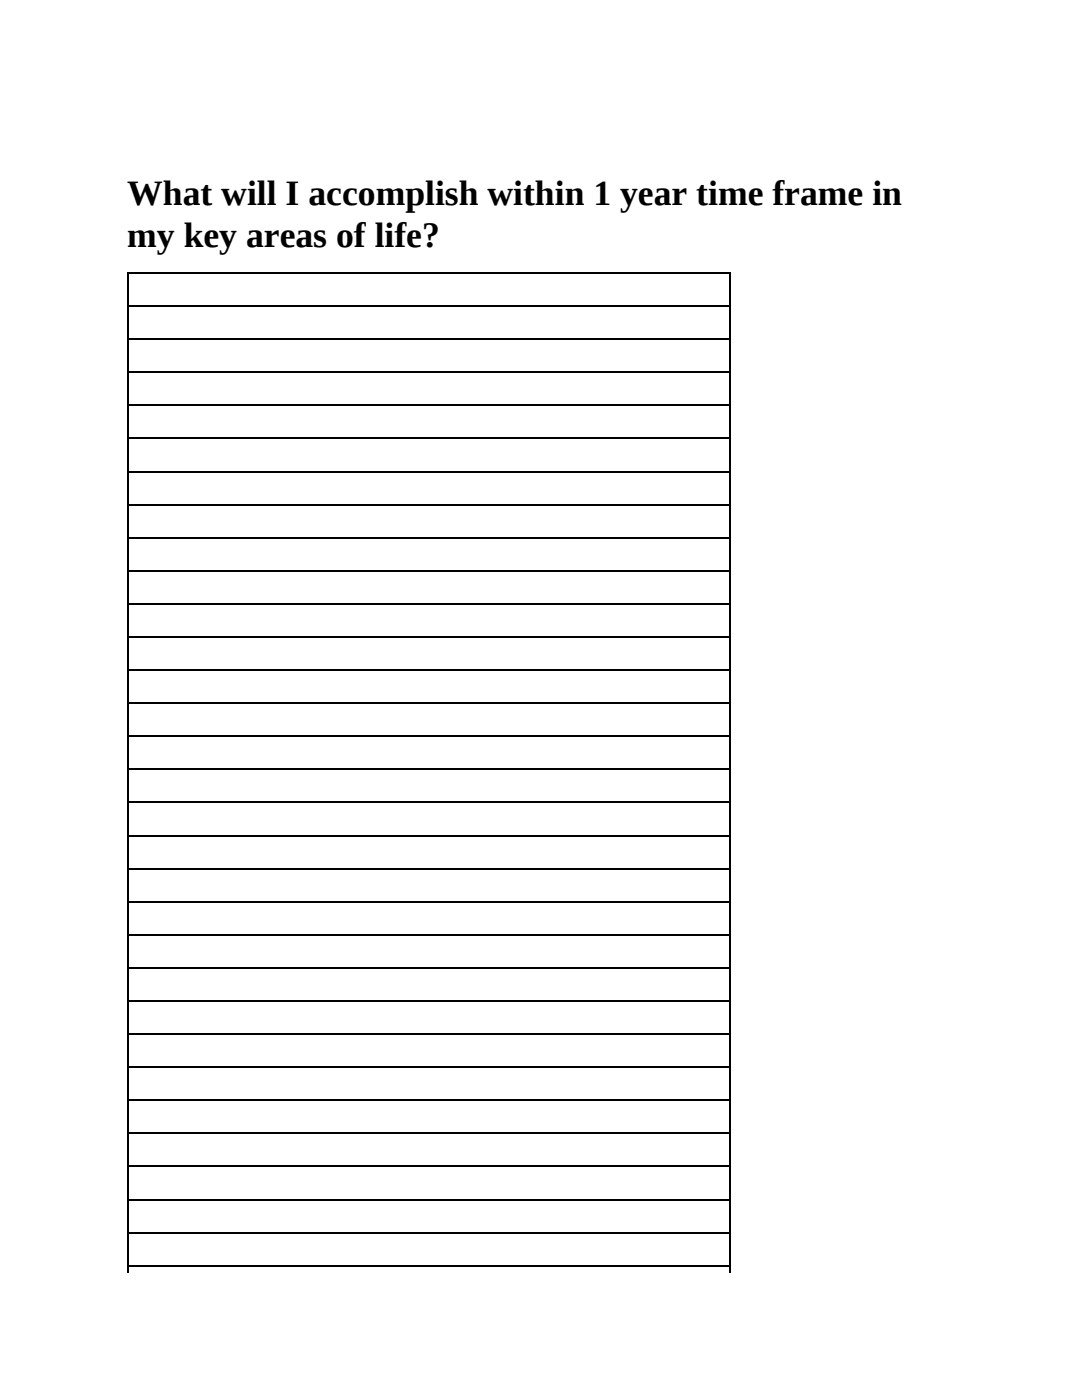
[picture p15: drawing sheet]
<svg xmlns="http://www.w3.org/2000/svg" width="216mm" height="279mm" viewBox="0 0 216 279" stroke-linecap="round" stroke-linejoin="round" font-family="sans-serif">
<defs><g id="words">
<g font-size="7.1">
<text x="25.4" y="40.9">What will I accomplish within 1 year time frame in</text>
<text x="25.4" y="49.3">my key areas of life?</text>
</g>
</g></defs>
<g fill="none" stroke="#000" stroke-width=".25">
<path d="M25.4 54.5h120.4M25.5 54.4v198.3M145.7 54.4v198.3M25.4 74.3h120.4M25.4 67.7h120.4M25.4 61.1h120.4M25.4 94.1h120.4M25.4 87.5h120.4M25.4 80.9h120.4M25.4 113.9h120.4M25.4 107.3h120.4M25.4 100.7h120.4"/>
<path d="M25.4 133.7h120.4M25.4 127.1h120.4M25.4 120.5h120.4M25.4 153.5h120.4M25.4 146.9h120.4M25.4 140.3h120.4M25.4 180h120.4M25.4 173.4h120.4M25.4 166.8h120.4M25.4 160.1h120.4M25.4 199.8h120.4M25.4 193.2h120.4"/>
<path d="M25.4 186.6h120.4M25.4 219.6h120.4M25.4 213h120.4M25.4 206.4h120.4M25.4 239.4h120.4M25.4 232.8h120.4M25.4 226.2h120.4M25.4 252.6h120.4M25.4 246h120.4"/>
</g>
<path d="M25.4 252.5h.3v1.5h-.3zM145.5 252.5h.3v1.5h-.3z" fill="#000"/>
<use href="#words"/>
</svg>
